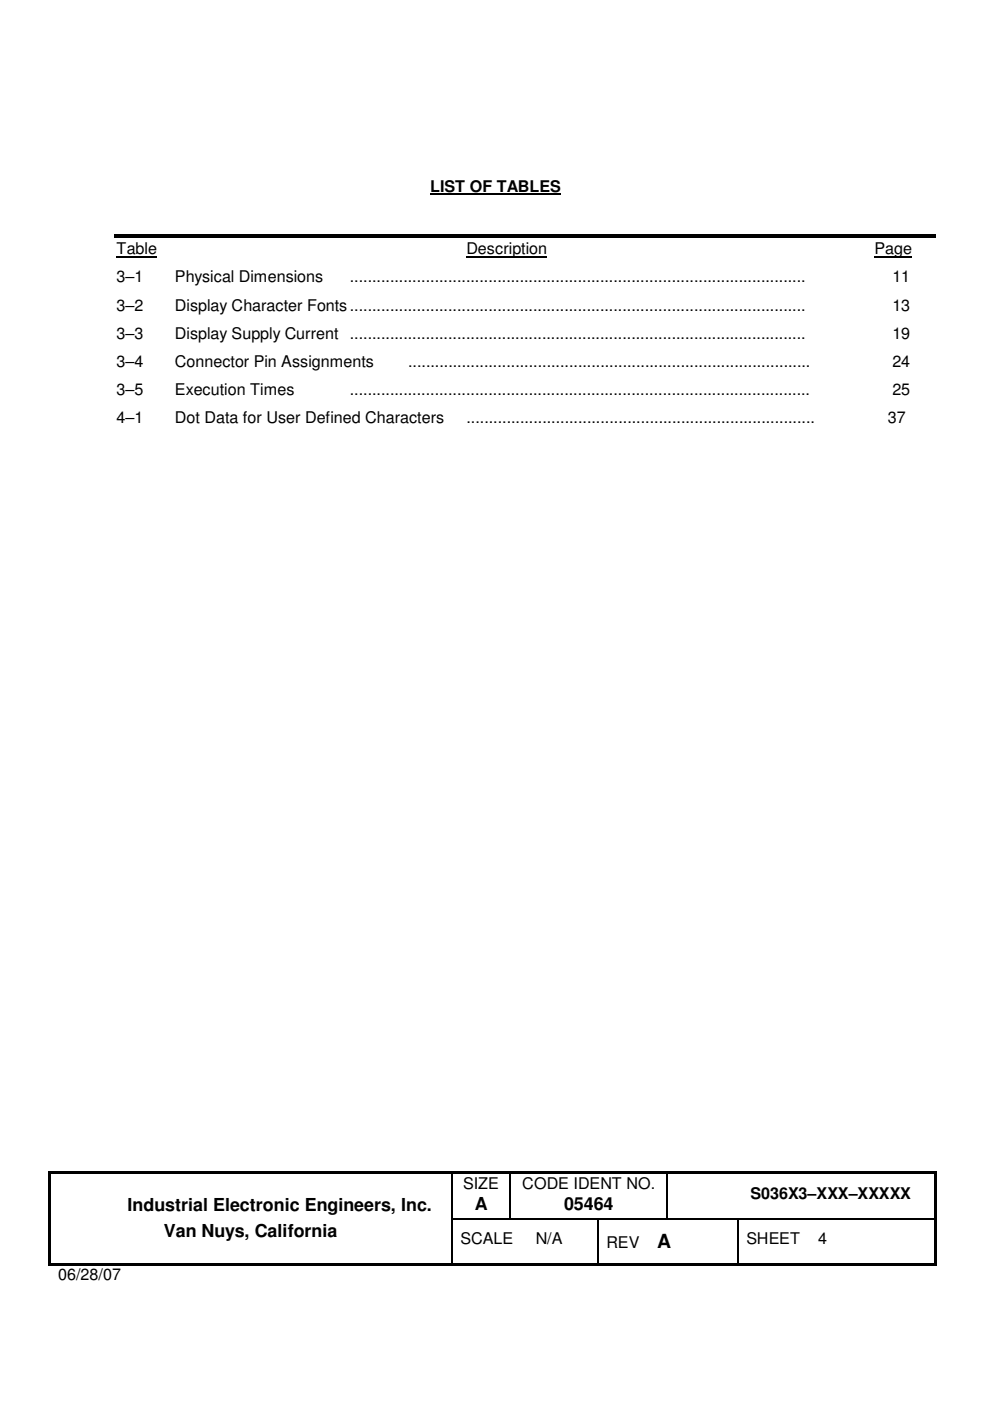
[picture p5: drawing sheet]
<svg xmlns="http://www.w3.org/2000/svg" width="210mm" height="297mm" viewBox="0 0 210 297" stroke-linecap="round" stroke-linejoin="round" font-family="sans-serif">
<defs><g id="words">
<text font-size="4.1" x="139.4" y="264.5">A</text>
<g font-size="3.8">
<text x="27.1" y="256.7">Industrial Electronic Engineers, Inc.</text>
<text x="100.7" y="256.5">A</text>
<text x="119.6" y="256.5">05464</text>
<text x="34.8" y="262.2">Van Nuys, California</text>
</g>
<g font-size="3.4">
<text x="91.2" y="40.6">LIST OF TABLES</text>
<text x="24.7" y="53.9">Table</text>
<text x="98.9" y="53.9">Description</text>
<text x="185.4" y="53.9">Page</text>
<text x="24.7" y="59.9">3–1</text>
<text x="37.1" y="59.9">Physical Dimensions</text>
<text x="74.2" y="59.9">......................................................................................................</text>
<text x="189.2" y="59.9">11</text>
<text x="24.7" y="65.9">3–2</text>
<text x="37.1" y="65.9">Display Character Fonts ......................................................................................................</text>
<text x="189.2" y="65.9">13</text>
<text x="24.7" y="71.8">3–3</text>
<text x="37.1" y="71.8">Display Supply Current</text>
<text x="74.2" y="71.8">......................................................................................................</text>
<text x="189.2" y="71.8">19</text>
<text x="24.7" y="77.8">3–4</text>
<text x="37.1" y="77.8">Connector Pin Assignments</text>
<text x="86.5" y="77.8">..........................................................................................</text>
<text x="189.2" y="77.8">24</text>
<text x="24.7" y="83.8">3–5</text>
<text x="37.1" y="83.8">Execution Times</text>
<text x="74.2" y="83.8">.......................................................................................................</text>
<text x="189.2" y="83.8">25</text>
<text x="24.7" y="89.7">4–1</text>
<text x="37.1" y="89.7">Dot Data for User Defined Characters</text>
<text x="98.9" y="89.7">..............................................................................</text>
<text x="188.3" y="89.7">37</text>
<text x="98.2" y="252.1">SIZE</text>
<text x="110.7" y="252.1">CODE IDENT NO.</text>
<text x="159.1" y="254.3">S036X3–XXX–XXXXX</text>
<text x="97.7" y="263.7">SCALE</text>
<text x="113.6" y="263.7">N/A</text>
<text x="158.2" y="263.7">SHEET</text>
<text x="173.4" y="263.7">4</text>
<text x="128.6" y="264.5">REV</text>
<text x="12.4" y="271.5">06/28/07</text>
</g>
</g></defs>
<g fill="#000">
<path d="M10.2 248.4h.6v.5h-.6zM10.2 248.9h.6v9.4h-.6zM10.2 258.3h.6v.2h-.6zM10.8 248.4h84.9v.5h-84.9zM95.7 248.9h.2zM95.7 248.4h.5v.5h-.5zM95.7 258.3h.2v.2h-.2zM96.2 248.4h11.8v.5h-11.8zM108 248.9h.3zM108 248.4h.5v.5h-.5zM108 258.3h.3v.2h-.3zM108.5 248.4h32.9v.5h-32.9z"/>
<path d="M126.6 258.3h.2v.2h-.2zM141.4 248.9h.2zM141.4 248.4h.5v.5h-.5zM141.4 258.3h.2v.2h-.2zM141.9 248.4h56.3v.5h-56.3zM156.3 258.3h.2v.2h-.2zM198.2 248.4h.4v.5h-.4zM198.2 248.9h.4v9.4h-.4zM198.2 258.3h.4v.2h-.4zM10.2 258.5h.6v9.3h-.6zM10.2 267.8h.6v.5h-.6zM10.8 267.8h84.9v.5h-84.9z"/>
<path d="M95.7 267.8h.5v.5h-.5zM96.2 267.8h30.4v.5h-30.4zM126.6 267.8h.5v.5h-.5zM127.1 267.8h29.2v.5h-29.2zM156.3 267.8h.5v.5h-.5zM156.8 267.8h41.4v.5h-41.4zM198.2 258.5h.4v9.3h-.4zM198.2 267.8h.4v.5h-.4z"/>
</g>
<g fill="none" stroke="#000" stroke-width=".25">
<path d="M24.2 49.8h174.1M24.2 50.3h174.1M24.7 54.4h8.6M98.9 54.4h17.1M185.4 54.4h8M95.8 248.9v9.4M95.8 258.5v9.3M95.9 258.4h12.1M108.2 248.9v9.4M108.3 258.4h18.3M126.7 258.5v9.3M126.8 258.4h14.6"/>
<path d="M141.5 248.9v9.4M141.6 258.4h14.7M156.4 258.5v9.3M156.5 258.4h41.7"/>
</g>
<path d="M91.2 41.2h27.7" fill="none" stroke="#000" stroke-width=".34"/>
<use href="#words"/>
</svg>
